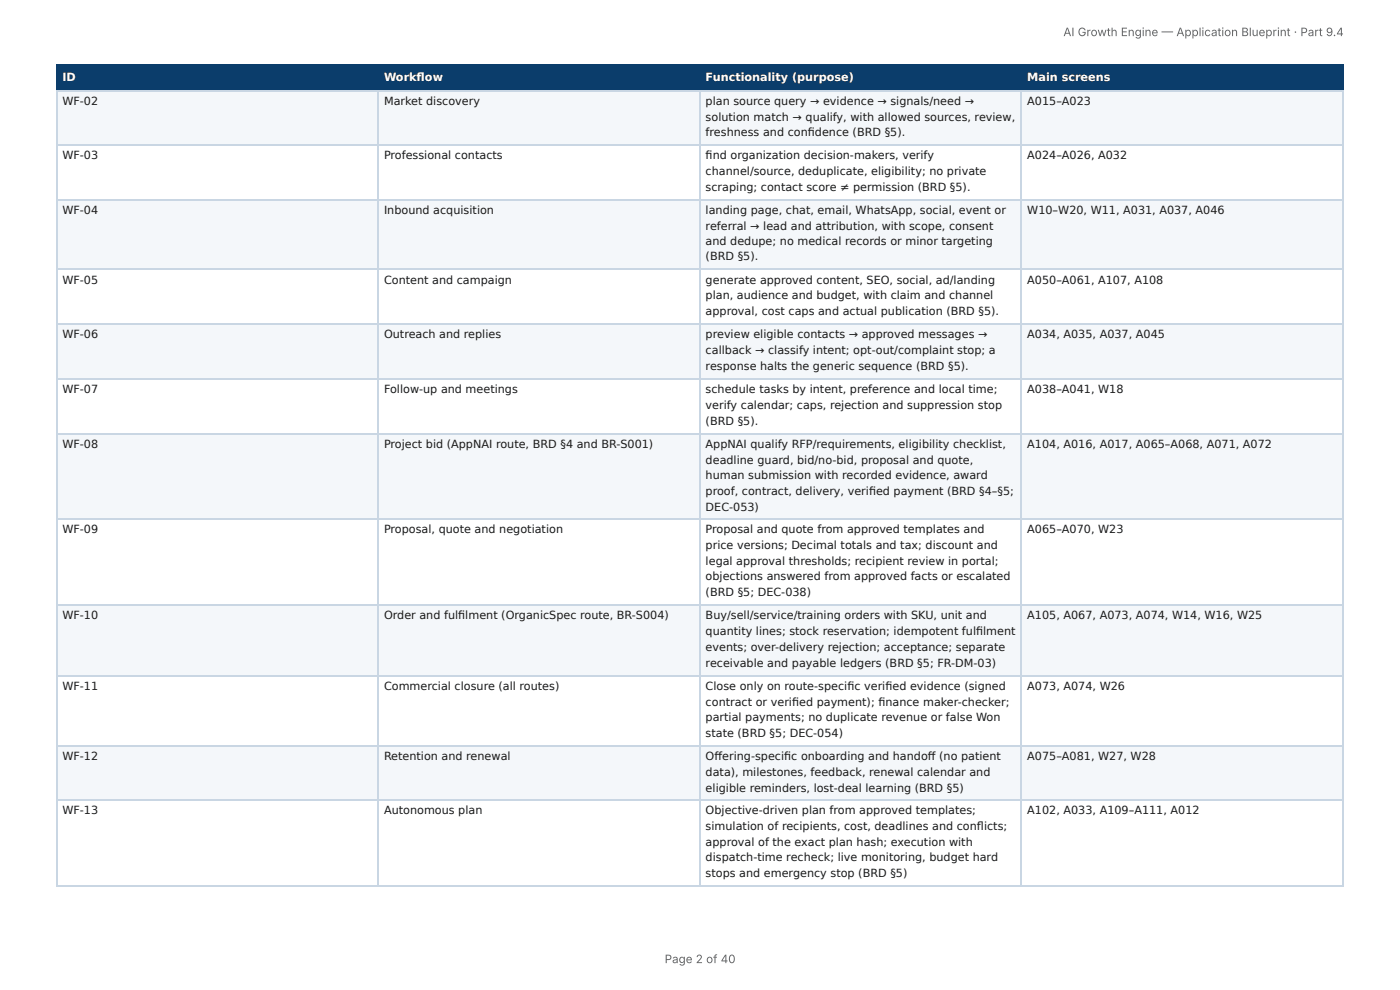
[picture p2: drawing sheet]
<svg xmlns="http://www.w3.org/2000/svg" width="297mm" height="210mm" viewBox="0 0 297 210" stroke-linecap="round" stroke-linejoin="round" font-family="sans-serif">
<defs><g id="words">
<g font-size="2.5" fill="#666">
<text x="225.8" y="7.7">AI Growth Engine — Application Blueprint · Part 9.4</text>
<text x="141.2" y="204.5">Page 2 of 40</text>
</g>
<g font-size="2.4" fill="#fff">
<text x="13.2" y="17.1">ID</text>
<text x="81.6" y="17.1">Workfl ow</text>
<text x="149.9" y="17.1">Functionality (purpose)</text>
<text x="218.2" y="17.1">Main screens</text>
</g>
<g font-size="2.4" fill="#1a1a1a">
<text x="13.2" y="22.2">WF-02</text>
<text x="81.6" y="22.2">Market discovery</text>
<text x="149.9" y="22.2">plan source query → evidence → signals/need →</text>
<text x="218.2" y="22.2">A015–A023</text>
<text x="149.9" y="25.6">solution match → qualify, with allowed sources, review,</text>
<text x="149.9" y="29">freshness and confi dence (BRD §5).</text>
<text x="13.2" y="33.9">WF-03</text>
<text x="81.6" y="33.9">Professional contacts</text>
<text x="149.9" y="33.9">fi nd organization decision-makers, verify</text>
<text x="218.2" y="33.9">A024–A026, A032</text>
<text x="149.9" y="37.2">channel/source, deduplicate, eligibility; no private</text>
<text x="149.9" y="40.6">scraping; contact score ≠ permission (BRD §5).</text>
<text x="13.2" y="45.5">WF-04</text>
<text x="81.6" y="45.5">Inbound acquisition</text>
<text x="149.9" y="45.5">landing page, chat, email, WhatsApp, social, event or</text>
<text x="218.2" y="45.5">W10–W20, W11, A031, A037, A046</text>
<text x="149.9" y="48.8">referral → lead and attribution, with scope, consent</text>
<text x="149.9" y="52">and dedupe; no medical records or minor targeting</text>
<text x="149.9" y="55.3">(BRD §5).</text>
<text x="13.2" y="60.2">WF-05</text>
<text x="81.6" y="60.2">Content and campaign</text>
<text x="149.9" y="60.2">generate approved content, SEO, social, ad/landing</text>
<text x="149.9" y="63.6">plan, audience and budget, with claim and channel</text>
<text x="218.2" y="60.2">A050–A061, A107, A108</text>
<text x="13.2" y="71.9">WF-06</text>
<text x="81.6" y="71.9">Outreach and replies</text>
<text x="149.9" y="66.9">approval, cost caps and actual publication (BRD §5).</text>
<text x="149.9" y="71.9">preview eligible contacts → approved messages →</text>
<text x="218.2" y="71.9">A034, A035, A037, A045</text>
<text x="149.9" y="75.2">callback → classify intent; opt-out/complaint stop; a</text>
<text x="13.2" y="83.5">WF-07</text>
<text x="81.6" y="83.5">Follow-up and meetings</text>
<text x="149.9" y="78.6">response halts the generic sequence (BRD §5).</text>
<text x="149.9" y="83.5">schedule tasks by intent, preference and local time;</text>
<text x="218.2" y="83.5">A038–A041, W18</text>
<text x="149.9" y="86.8">verify calendar; caps, rejection and suppression stop</text>
<text x="13.2" y="95.1">WF-08</text>
<text x="81.6" y="95.1">Project bid (AppNAI route, BRD §4 and BR-S001)</text>
<text x="149.9" y="90.2">(BRD §5).</text>
<text x="149.9" y="95.1">AppNAI qualify RFP/requirements, eligibility checklist,</text>
<text x="218.2" y="95.1">A104, A016, A017, A065–A068, A071, A072</text>
<text x="149.9" y="98.4">deadline guard, bid/no-bid, proposal and quote,</text>
<text x="149.9" y="101.8">human submission with recorded evidence, award</text>
<text x="149.9" y="105.1">proof, contract, delivery, verifi ed payment (BRD §4–§5;</text>
<text x="13.2" y="113.2">WF-09</text>
<text x="81.6" y="113.2">Proposal, quote and negotiation</text>
<text x="149.9" y="108.5">DEC-053)</text>
<text x="149.9" y="113.2">Proposal and quote from approved templates and</text>
<text x="218.2" y="113.2">A065–A070, W23</text>
<text x="149.9" y="116.5">price versions; Decimal totals and tax; discount and</text>
<text x="149.9" y="119.9">legal approval thresholds; recipient review in portal;</text>
<text x="149.9" y="123.2">objections answered from approved facts or escalated</text>
<text x="13.2" y="131.5">WF-10</text>
<text x="81.6" y="131.5">Order and fulfi lment (OrganicSpec route, BR-S004)</text>
<text x="149.9" y="126.6">(BRD §5; DEC-038)</text>
<text x="149.9" y="131.5">Buy/sell/service/training orders with SKU, unit and</text>
<text x="218.2" y="131.5">A105, A067, A073, A074, W14, W16, W25</text>
<text x="149.9" y="134.9">quantity lines; stock reservation; idempotent fulfi lment</text>
<text x="149.9" y="138.2">events; over-delivery rejection; acceptance; separate</text>
<text x="149.9" y="141.6">receivable and payable ledgers (BRD §5; FR-DM-03)</text>
<text x="13.2" y="146.5">WF-11</text>
<text x="81.6" y="146.5">Commercial closure (all routes)</text>
<text x="149.9" y="146.5">Close only on route-specifi c verifi ed evidence (signed</text>
<text x="149.9" y="149.8">contract or verifi ed payment); fi nance maker-checker;</text>
<text x="218.2" y="146.5">A073, A074, W26</text>
<text x="149.9" y="153.2">partial payments; no duplicate revenue or false Won</text>
<text x="13.2" y="161.4">WF-12</text>
<text x="81.6" y="161.4">Retention and renewal</text>
<text x="149.9" y="156.5">state (BRD §5; DEC-054)</text>
<text x="149.9" y="161.4">Off ering-specifi c onboarding and handoff (no patient</text>
<text x="218.2" y="161.4">A075–A081, W27, W28</text>
<text x="149.9" y="164.8">data), milestones, feedback, renewal calendar and</text>
<text x="13.2" y="172.8">WF-13</text>
<text x="81.6" y="172.8">Autonomous plan</text>
<text x="149.9" y="168.2">eligible reminders, lost-deal learning (BRD §5)</text>
<text x="149.9" y="172.8">Objective-driven plan from approved templates;</text>
<text x="218.2" y="172.8">A102, A033, A109–A111, A012</text>
<text x="149.9" y="176.2">simulation of recipients, cost, deadlines and confl icts;</text>
<text x="149.9" y="179.5">approval of the exact plan hash; execution with</text>
<text x="149.9" y="182.9">dispatch-time recheck; live monitoring, budget hard</text>
<text x="149.9" y="186.2">stops and emergency stop (BRD §5)</text>
</g>
</g></defs>
<g fill="#0b3d6b">
<path d="M12.1 14h68.2v5.1h-68.2z"/>
<path d="M80.3 14h68.3v5.1h-68.3z"/>
<path d="M148.6 14h68.4v5.1h-68.4z"/>
<path d="M217 14h68.4v5.1h-68.4z"/>
</g>
<g fill="#f4f7fa">
<path d="M12.1 19.1h68.2v11.6h-68.2z"/>
<path d="M80.3 19.1h68.3v11.6h-68.3z"/>
<path d="M148.6 19.1h68.4v11.6h-68.4z"/>
<path d="M217 19.1h68.4v11.6h-68.4z"/>
<path d="M12.1 42.4h68.2v14.9h-68.2z"/>
<path d="M80.3 42.4h68.3v14.9h-68.3z"/>
<path d="M148.6 42.4h68.4v14.9h-68.4z"/>
<path d="M217 42.4h68.4v14.9h-68.4z"/>
<path d="M12.1 68.9h68.2v11.4h-68.2z"/>
<path d="M80.3 68.9h68.3v11.4h-68.3z"/>
<path d="M148.6 68.9h68.4v11.4h-68.4z"/>
<path d="M217 68.9h68.4v11.4h-68.4z"/>
<path d="M12.1 92h68.2v18.3h-68.2z"/>
<path d="M80.3 92h68.3v18.3h-68.3z"/>
<path d="M148.6 92h68.4v18.3h-68.4z"/>
<path d="M217 92h68.4v18.3h-68.4z"/>
<path d="M12.1 128.6h68.2v14.7h-68.2z"/>
<path d="M80.3 128.6h68.3v14.7h-68.3z"/>
<path d="M148.6 128.6h68.4v14.7h-68.4z"/>
<path d="M217 128.6h68.4v14.7h-68.4z"/>
<path d="M12.1 158.3h68.2v11.6h-68.2z"/>
<path d="M80.3 158.3h68.3v11.6h-68.3z"/>
<path d="M148.6 158.3h68.4v11.6h-68.4z"/>
<path d="M217 158.3h68.4v11.6h-68.4z"/>
</g>
<path d="M11.9 13.9h273.5M11.9 19.2h273.5M12 13.8v5.5M80.4 13.8v5.5M148.8 13.8v5.5M216.9 13.8v5.5" fill="none" stroke="#0b3d6b" stroke-width=".22"/>
<path d="M285.3 13.8v5.5" fill="none" stroke="#0b3d6b" stroke-width=".21"/>
<g fill="none" stroke="#c9d6e3" stroke-width=".22">
<path d="M11.9 19.2h273.5M12 19.3v169M80.4 19.3v169M148.8 19.3v169M216.9 19.3v169M11.9 30.9h273.5M11.9 42.5h273.5M11.9 57.2h273.5M11.9 68.8h273.5M11.9 80.5h273.5M11.9 92.1h273.5M11.9 110.2h273.5"/>
<path d="M11.9 128.5h273.5M11.9 143.5h273.5M11.9 158.4h273.5M11.9 169.8h273.5M11.9 188.1h273.5"/>
</g>
<path d="M285.3 19.3v169" fill="none" stroke="#c9d6e3" stroke-width=".21"/>
<use href="#words"/>
</svg>
